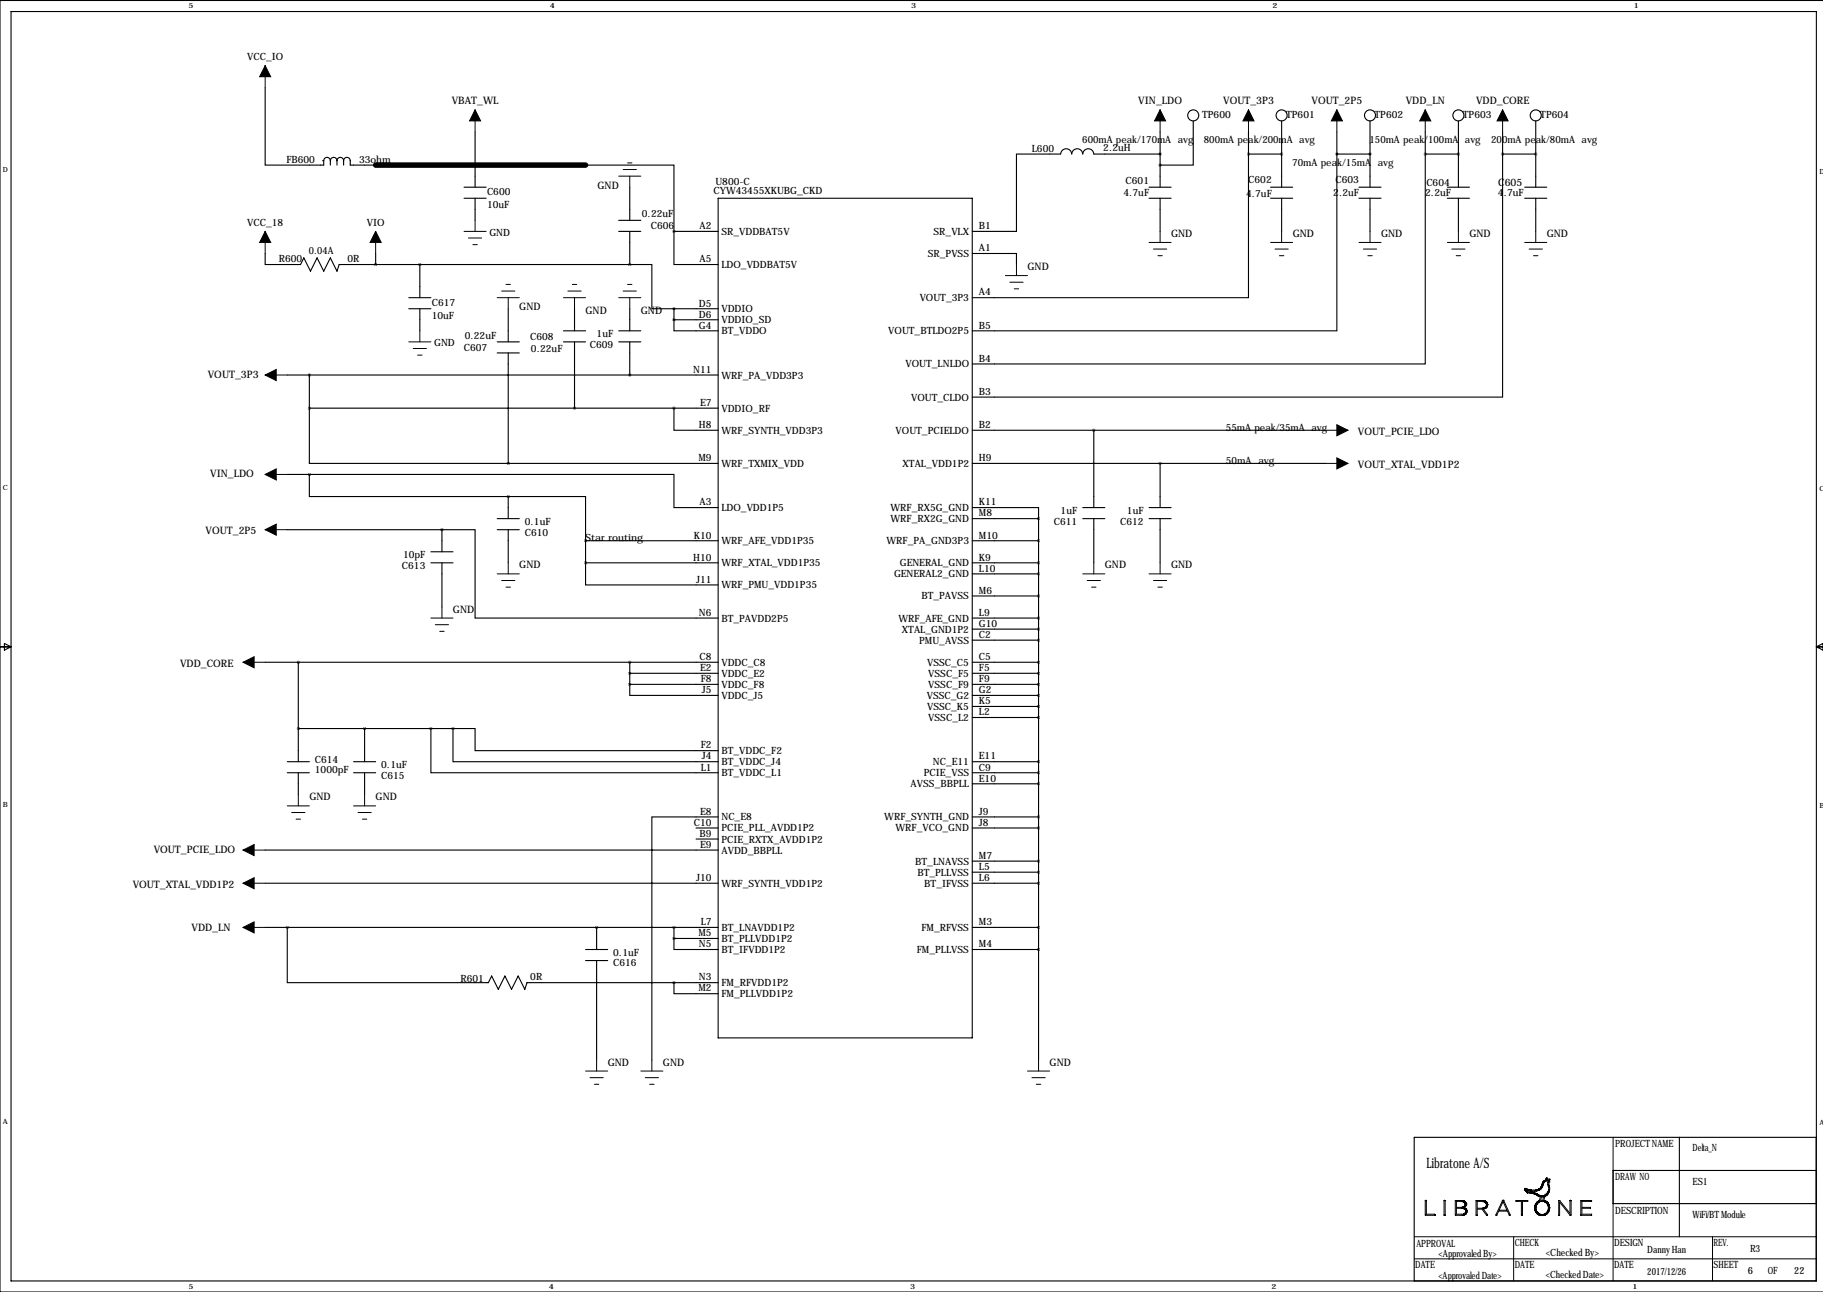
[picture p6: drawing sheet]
<svg xmlns="http://www.w3.org/2000/svg" width="419mm" height="297mm" viewBox="0 0 419 297" stroke-linecap="round" stroke-linejoin="round" font-family="sans-serif">
<defs><g id="words">
<text font-size="3.3" x="327.9" y="268.5">Libratone A/S</text>
<g font-size="2.4">
<text x="103.9" y="24">VBAT_WL</text>
<text x="261.7" y="24">VIN_LDO</text>
<text x="281.2" y="24">VOUT_3P3</text>
<text x="301.5" y="24">VOUT_2P5</text>
<text x="323.2" y="24">VDD_LN</text>
<text x="339.3" y="24">VDD_CORE</text>
<text x="137.4" y="43.4">GND</text>
<text x="344.4" y="42.8">C605</text>
<text x="269.2" y="54.5">GND</text>
<text x="297.2" y="54.5">GND</text>
<text x="317.5" y="54.5">GND</text>
<text x="337.8" y="54.5">GND</text>
<text x="355.6" y="54.5">GND</text>
<text x="236.2" y="62.1">GND</text>
<text x="119.4" y="71.4">GND</text>
<text x="134.6" y="72.2">GND</text>
<text x="147.3" y="72.2">GND</text>
<text x="47.8" y="87">VOUT_3P3</text>
<text x="312.2" y="99.9">VOUT_PCIE_LDO</text>
<text x="312.2" y="107.6">VOUT_XTAL_VDD1P2</text>
<text x="48.3" y="109.6">VIN_LDO</text>
<text x="47.3" y="122.8">VOUT_2P5</text>
<text x="119.4" y="130.7">GND</text>
<text x="254" y="130.7">GND</text>
<text x="269.2" y="130.7">GND</text>
<text x="104.1" y="140.8">GND</text>
<text x="41.4" y="153.3">VDD_CORE</text>
<text x="71.1" y="184">GND</text>
<text x="86.4" y="184">GND</text>
<text x="35.3" y="196.2">VOUT_PCIE_LDO</text>
<text x="30.5" y="204.1">VOUT_XTAL_VDD1P2</text>
<text x="44" y="214">VDD_LN</text>
<text x="139.7" y="245">GND</text>
<text x="152.4" y="245">GND</text>
<text x="241.3" y="245">GND</text>
</g>
<g font-size="2.3">
<text x="56.8" y="13.8">VCC_IO</text>
<text x="276.4" y="27.1">TP600</text>
<text x="295.7" y="27.1">TP601</text>
<text x="316" y="27.1">TP602</text>
<text x="336.3" y="27.1">TP603</text>
<text x="354.1" y="27.1">TP604</text>
<text x="237.2" y="34.9">L600</text>
<text x="248.8" y="33">600mA peak/170mA avg</text>
<text x="253.6" y="34.7">2.2uH</text>
<text x="276.8" y="33">800mA peak/200mA avg</text>
<text x="314.9" y="33">150mA peak/100mA avg</text>
<text x="342.8" y="33">200mA peak/80mA avg</text>
<text x="65.8" y="37.5">FB600</text>
<text x="82.5" y="37.5">33ohm</text>
<text x="297.1" y="38.1">70mA peak/15mA avg</text>
<text x="112" y="44.9">C600</text>
<text x="112" y="47.9">10uF</text>
<text x="164" y="44.7">CYW43455XKUBG_CKD</text>
<text x="164.5" y="42.5">U800-C</text>
<text x="258.3" y="45.1">4.7uF</text>
<text x="258.8" y="42.4">C601</text>
<text x="286.5" y="45.3">4.7uF</text>
<text x="287" y="42.1">C602</text>
<text x="306.5" y="45.1">2.2uF</text>
<text x="307" y="42.1">C603</text>
<text x="327.7" y="45.2">2.2uF</text>
<text x="327.9" y="42.8">C604</text>
<text x="344.4" y="45.2">4.7uF</text>
<text x="56.8" y="51.9">VCC_18</text>
<text x="84.3" y="51.9">VIO</text>
<text x="147.6" y="50">0.22uF</text>
<text x="149.6" y="52.7">C606</text>
<text x="160.8" y="52.7">A2</text>
<text x="225" y="52.7">B1</text>
<text x="71" y="58.4">0.04A</text>
<text x="112.5" y="54.2">GND</text>
<text x="165.9" y="54">SR_VDDBAT5V</text>
<text x="213.3" y="59.1">SR_PVSS</text>
<text x="214.6" y="54">SR_VLX</text>
<text x="225" y="57.8">A1</text>
<text x="64.1" y="60.3">R600</text>
<text x="79.9" y="60.1">0R</text>
<text x="160.8" y="60.3">A5</text>
<text x="165.9" y="61.6">LDO_VDDBAT5V</text>
<text x="99.3" y="70.3">C617</text>
<text x="160.7" y="70.5">D5</text>
<text x="165.9" y="71.8">VDDIO</text>
<text x="211.4" y="69.2">VOUT_3P3</text>
<text x="225" y="67.9">A4</text>
<text x="99.3" y="73.3">10uF</text>
<text x="106.8" y="77.9">0.22uF</text>
<text x="137.2" y="77.6">1uF</text>
<text x="160.7" y="75.6">G4</text>
<text x="160.7" y="73">D6</text>
<text x="165.9" y="76.9">BT_VDDO</text>
<text x="165.9" y="74.3">VDDIO_SD</text>
<text x="204.2" y="76.9">VOUT_BTLDO2P5</text>
<text x="225" y="75.6">B5</text>
<text x="99.8" y="79.6">GND</text>
<text x="106.6" y="80.6">C607</text>
<text x="121.9" y="78.2">C608</text>
<text x="122.1" y="80.9">0.22uF</text>
<text x="135.6" y="80">C609</text>
<text x="225" y="83.2">B4</text>
<text x="159.4" y="85.7">N11</text>
<text x="165.9" y="87">WRF_PA_VDD3P3</text>
<text x="208.2" y="84.5">VOUT_LNLDO</text>
<text x="161" y="93.3">E7</text>
<text x="165.9" y="94.6">VDDIO_RF</text>
<text x="209.4" y="92.1">VOUT_CLDO</text>
<text x="225" y="90.8">B3</text>
<text x="160.7" y="98.4">H8</text>
<text x="165.9" y="99.7">WRF_SYNTH_VDD3P3</text>
<text x="205.9" y="99.7">VOUT_PCIELDO</text>
<text x="225" y="98.4">B2</text>
<text x="281.8" y="99">55mA peak/35mA avg</text>
<text x="160.6" y="106">M9</text>
<text x="165.9" y="107.3">WRF_TXMIX_VDD</text>
<text x="207.5" y="107.3">XTAL_VDD1P2</text>
<text x="225" y="106">H9</text>
<text x="281.8" y="106.6">50mA avg</text>
<text x="160.8" y="116.2">A3</text>
<text x="165.9" y="117.5">LDO_VDD1P5</text>
<text x="204.7" y="117.5">WRF_RX5G_GND</text>
<text x="225" y="118.7">M8</text>
<text x="225" y="116.2">K11</text>
<text x="243.8" y="118.2">1uF</text>
<text x="259.1" y="118.2">1uF</text>
<text x="120.6" y="123.1">C610</text>
<text x="120.6" y="120.8">0.1uF</text>
<text x="134.5" y="124.4">Star routing</text>
<text x="159.5" y="123.8">K10</text>
<text x="165.9" y="125.1">WRF_AFE_VDD1P35</text>
<text x="203.8" y="125.1">WRF_PA_GND3P3</text>
<text x="204.7" y="120">WRF_RX2G_GND</text>
<text x="225" y="123.8">M10</text>
<text x="242.3" y="120.6">C611</text>
<text x="257.5" y="120.6">C612</text>
<text x="92.4" y="130.8">C613</text>
<text x="92.7" y="128.4">10pF</text>
<text x="159.4" y="128.9">H10</text>
<text x="165.9" y="130.2">WRF_XTAL_VDD1P35</text>
<text x="206.9" y="130.2">GENERAL_GND</text>
<text x="225" y="131.4">L10</text>
<text x="225" y="128.9">K9</text>
<text x="160" y="134">J11</text>
<text x="165.9" y="135.3">WRF_PMU_VDD1P35</text>
<text x="205.5" y="132.7">GENERAL2_GND</text>
<text x="211.8" y="137.8">BT_PAVSS</text>
<text x="225" y="136.5">M6</text>
<text x="160.7" y="141.6">N6</text>
<text x="165.9" y="142.9">BT_PAVDD2P5</text>
<text x="206.6" y="142.9">WRF_AFE_GND</text>
<text x="225" y="141.6">L9</text>
<text x="207.4" y="145.4">XTAL_GND1P2</text>
<text x="211.3" y="148">PMU_AVSS</text>
<text x="225" y="146.7">C2</text>
<text x="225" y="144.1">G10</text>
<text x="160.8" y="151.8">C8</text>
<text x="161" y="154.3">E2</text>
<text x="165.9" y="155.6">VDDC_E2</text>
<text x="165.9" y="153.1">VDDC_C8</text>
<text x="213.2" y="153.1">VSSC_C5</text>
<text x="213.4" y="155.6">VSSC_F5</text>
<text x="225" y="154.3">F5</text>
<text x="225" y="151.8">C5</text>
<text x="161.1" y="156.8">F8</text>
<text x="161.3" y="159.4">J5</text>
<text x="165.9" y="160.7">VDDC_J5</text>
<text x="165.9" y="158.1">VDDC_F8</text>
<text x="213.1" y="160.7">VSSC_G2</text>
<text x="213.4" y="158.1">VSSC_F9</text>
<text x="225" y="161.9">K5</text>
<text x="225" y="159.4">G2</text>
<text x="225" y="156.8">F9</text>
<text x="213.2" y="163.2">VSSC_K5</text>
<text x="213.4" y="165.8">VSSC_L2</text>
<text x="225" y="164.5">L2</text>
<text x="161.1" y="172.1">F2</text>
<text x="165.9" y="173.4">BT_VDDC_F2</text>
<text x="72.4" y="175.4">C614</text>
<text x="72.4" y="177.7">1000pF</text>
<text x="87.6" y="179">C615</text>
<text x="87.6" y="176.6">0.1uF</text>
<text x="161.1" y="177.2">L1</text>
<text x="161.3" y="174.6">J4</text>
<text x="165.9" y="178.5">BT_VDDC_L1</text>
<text x="165.9" y="175.9">BT_VDDC_J4</text>
<text x="212.4" y="178.5">PCIE_VSS</text>
<text x="214.5" y="175.9">NC_E11</text>
<text x="225" y="179.7">E10</text>
<text x="225" y="177.2">C9</text>
<text x="225" y="174.6">E11</text>
<text x="209.3" y="181">AVSS_BBPLL</text>
<text x="159.5" y="189.9">C10</text>
<text x="161" y="187.3">E8</text>
<text x="165.9" y="191.2">PCIE_PLL_AVDD1P2</text>
<text x="165.9" y="188.6">NC_E8</text>
<text x="203.3" y="188.6">WRF_SYNTH_GND</text>
<text x="205.9" y="191.2">WRF_VCO_GND</text>
<text x="225" y="189.9">J8</text>
<text x="225" y="187.3">J9</text>
<text x="160.8" y="192.4">B9</text>
<text x="161" y="194.9">E9</text>
<text x="165.9" y="196.2">AVDD_BBPLL</text>
<text x="165.9" y="193.7">PCIE_RXTX_AVDD1P2</text>
<text x="225" y="197.5">M7</text>
<text x="160" y="202.6">J10</text>
<text x="165.9" y="203.9">WRF_SYNTH_VDD1P2</text>
<text x="210.4" y="198.8">BT_LNAVSS</text>
<text x="210.9" y="201.3">BT_PLLVSS</text>
<text x="212.5" y="203.9">BT_IFVSS</text>
<text x="225" y="202.6">L6</text>
<text x="225" y="200">L5</text>
<text x="160.6" y="215.3">M5</text>
<text x="161.1" y="212.7">L7</text>
<text x="165.9" y="214">BT_LNAVDD1P2</text>
<text x="211.8" y="214">FM_RFVSS</text>
<text x="225" y="212.7">M3</text>
<text x="141" y="219.8">0.1uF</text>
<text x="160.7" y="217.8">N5</text>
<text x="165.9" y="219.1">BT_IFVDD1P2</text>
<text x="165.9" y="216.6">BT_PLLVDD1P2</text>
<text x="210.8" y="219.1">FM_PLLVSS</text>
<text x="225" y="217.8">M4</text>
<text x="105.9" y="225.7">R601</text>
<text x="121.9" y="225.2">0R</text>
<text x="141" y="222.2">C616</text>
<text x="160.6" y="228">M2</text>
<text x="160.7" y="225.4">N3</text>
<text x="165.9" y="226.7">FM_RFVDD1P2</text>
<text x="165.9" y="229.3">FM_PLLVDD1P2</text>
<text x="371.3" y="263.8">PROJECT NAME</text>
<text x="389.1" y="264.5">Delta_N</text>
<text x="371.3" y="271.4">DRAW NO</text>
<text x="389.1" y="272.4">ES1</text>
<text x="371.3" y="279">DESCRIPTION</text>
<text x="389.1" y="280">WiFi/BT Module</text>
<text x="325.6" y="286.6">APPROVAL</text>
<text x="348.2" y="286.4">CHECK</text>
<text x="371.1" y="286.4">DESIGN</text>
<text x="394" y="286.4">REV.</text>
<text x="402.3" y="287.9">R3</text>
<text x="325.4" y="291.5">DATE</text>
<text x="330.7" y="288.9">&lt;Approvaled By&gt;</text>
<text x="330.7" y="294">&lt;Approvaled Date&gt;</text>
<text x="348.2" y="291.5">DATE</text>
<text x="355.3" y="288.7">&lt;Checked By&gt;</text>
<text x="355.3" y="293.7">&lt;Checked Date&gt;</text>
<text x="371.1" y="291.5">DATE</text>
<text x="378.7" y="293.2">2017/12/26</text>
<text x="378.7" y="288.1">Danny Han</text>
<text x="394" y="291.5">SHEET</text>
<text x="401.8" y="293">6</text>
<text x="406.4" y="293">OF</text>
<text x="412.5" y="293">22</text>
</g>
<g font-size="1.6">
<text x="43.4" y="1.9">5</text>
<text x="126.4" y="1.9">4</text>
<text x="209.5" y="1.9">3</text>
<text x="292.5" y="1.9">2</text>
<text x="375.6" y="1.9">1</text>
<text x=".7" y="39.5">D</text>
<text x="418.3" y="40">D</text>
<text x=".7" y="112.7">C</text>
<text x="418.3" y="112.9">C</text>
<text x=".7" y="185.6">B</text>
<text x="418.3" y="185.8">B</text>
<text x=".7" y="258.5">A</text>
<text x="418.3" y="258.7">A</text>
<text x="43.4" y="296.3">5</text>
<text x="126.2" y="296.3">4</text>
<text x="209.2" y="296.3">3</text>
<text x="292.3" y="296.3">2</text>
<text x="375.3" y="296.3">1</text>
</g>
</g></defs>
<g fill="none" stroke="#000" stroke-width=".23">
<path d="M61 15.1v5.1M109.2 25.3v5M143.3 39h3M144.3 37.5h1M266.7 25.3v5M287 25.3v5M307.3 25.3v5M327.7 25.3v5M345.4 25.3v5M61 53.2v5.1M86.4 53.2v5.1M106.7 53.2h5.1"/>
<path d="M107.7 54.7h3M108.7 56.2h1M109.2 50.7v2.5M142.2 40.5h5.1M144.8 40.5v2.5M264.2 55.7h5M265.2 57.3h3M266.2 58.8h1M266.7 53.2v2.5M292.1 55.7h5.1M293.1 57.3h3.1M294.1 58.8h1"/>
<path d="M294.6 53.2v2.5M312.4 55.7h5.1M313.4 57.3h3.1M314.5 58.8h1M315 53.2v2.5M332.7 55.7h5.1M333.8 57.3h3M334.8 58.8h1M335.3 53.2v2.5M350.5 55.7h5.1M351.5 57.3h3.1M352.6 58.8h1"/>
<path d="M353.1 53.2v2.5M94 78.6h5.1M96.5 76.1v2.5M114.3 68.4h5.1M115.3 66.9h3.1M116.3 65.4h1M116.8 68.4v2.6M129.5 68.4h5.1M130.6 66.9h3M131.6 65.4h1M132.1 68.4v2.6M142.2 68.4h5.1"/>
<path d="M143.3 66.9h3M144.3 65.4h1M144.8 68.4v2.6M231.1 63.4h5.1M232.2 64.9h3M233.2 66.4h1M233.7 60.8v2.6M61 86.2h5M95 80.1h3M96 81.6h1M304.8 98.9h5.1M61 109.1h5"/>
<path d="M304.8 106.5h5.1M61 121.8h5M101.6 139.6v2.5M114.3 131.9h5.1M115.3 133.5h3.1M116.3 135h1M116.8 129.4v2.5M248.9 131.9h5.1M249.9 133.5h3.1M251 135h1M251.5 129.4v2.5M264.2 131.9h5"/>
<path d="M265.2 133.5h3M266.2 135h1M266.7 129.4v2.5M55.9 152.3h5.1M99.1 142.1h5M100.1 143.6h3M101.1 145.1h1M55.9 195.4h5.1M66 185.3h5.1M67.1 186.8h3M68.1 188.3h1M68.6 182.7v2.6"/>
<path d="M81.3 185.3h5.1M82.3 186.8h3M83.3 188.3h1M83.8 182.7v2.6M55.9 203.1h5.1M55.9 213.2h5.1M134.6 246.2h5.1M135.6 247.8h3.1M136.7 249.3h1M137.2 243.7v2.5M147.3 246.2h5.1M148.3 247.8h3.1"/>
<path d="M149.4 249.3h1M149.9 243.7v2.5M236.2 246.2h5.1M237.2 247.8h3.1M238.3 249.3h1M238.8 243.7v2.5M327.7 276h.2v3.2h1.9l.1 .2h-2.2zM327.8 276h.1M327.9 276.1h.1M332 276l.2 .1v3.3h-.2zM332.1 276h.1M334.8 276.2l1.7 .2 .3 .3-.1 .6-.6 .3h-1.3z"/>
<path d="M334.8 277.8l1.8 .1 .4 .3v.6l-.6 .4h-1.6zM336.4 276.3l.1 .1M336.5 277.6l.2 .1M336.5 277.6v.1M336.6 276.5h.1M336.6 277.6h.1M336.6 277.3h.1M336.8 279h.1M336.8 276.9h.1M336.9 276.3l-.6-.3h-1.7v3.4h1.7l.7-.2 .2-.4 .1-.5-.7-.7M336.9 276.4l.2 .2v.5l-.4 .5M336.9 276.3v.1"/>
<path d="M337.1 276.8h.1M337.1 279h.1M337.1 278h.1M339.3 276.1l1.8-.1 .7 .4 .2 .4-.2 .7-.3 .3-.5 .1 1 1.3-.1 .2h-.2l-1-1.4h-1.1v1.4h-.3zM339.6 276.2l1.8 .2 .3 .4v.5l-.6 .4-1.5 .1zM341.3 277.6v.1M341.3 276.3v.1M341.4 276.4h.1M341.7 277.6v.1M341.7 277h.1M341.7 276.3v.1M341.9 276.6h.1"/>
<path d="M341.9 277.3v.1M342 277h.1M345.4 276l.3 .1 1.5 3.3h-.2l-.4-1h-2.1l-.4 1h-.2zM345.5 276h.1M345.5 276.3l1 1.9h-1.9zM348.6 276l2.6 .1v.1h-1.2v3.2h-.2v-3.2h-1.2zM349.8 279.4h.1M350.6 273.7h.1M350.7 273.8l.3 .3M350.7 273.7v.1M350.8 273.3h.1M351 273.7l-.1-.1h.2l.1 .4 1.4 .2 1.8 .8 .8-.2 .6-.6"/>
<path d="M351 274.1l1.8 .4 1.3 .6-.2 1-.6 .4-.4 .7 .1 1.3 .7 .8M351 274.2h.1M351 273.8h.1M351.1 273.7l1.8 .2 1.1-.3 .4-.4 .5-1.4 .7-.6 .2 .3 .3-.1-.2 .3 .2 1.9-.3 .5M351.2 274.2h.1M351.5 273.7v.1M352.4 274.1v.1M352.8 277.4h.1M352.8 277.9l.1 .1M353.1 277.7h.1M353.1 274.6h.1M353.2 276.5h.1"/>
<path d="M353.2 278.4h.1M353.2 278.9h.1M353.2 277h.1M353.3 279h.1M353.4 276.8l.3-.4 .6-.2 .8 .1 .6 .5M353.4 276.8l-.3 .5v.8l.6 .9M353.4 276.8h.1M353.4 276.3v.1M353.5 273.7v.1M353.5 274.6h.1M353.7 279.3h.1M353.7 279h.1"/>
<path d="M353.9 275v.1M353.9 276.3l-.1 .1M353.9 273.3h.1M354.1 273.4h.1M354.2 279.4v.1M354.3 273.3h.1M354.4 275.2l.4-.1-.1 .9h-.5zM354.5 272.1h.1M354.5 272.9h.1M354.9 271.5v.1M354.9 271.9v.1M354.9 279.4l-.1 .1"/>
<path d="M355 271.8h.1M355.1 275.1h.1M355.1 275.1l-.2 .9 .7 .3 .5 .6v1.5l-.4 .7-.5 .3h-1.2l-.3-.1M355.2 276.3v.1M355.3 279h.1M355.4 271.5h.1M355.4 274.9h.1M355.4 271h.1M355.4 271l.3-.2 .2 .4 .4-.1-.2 .6 .2 1.9-.4 .9-.8 .5M355.4 271l-.2 .4-.4 .2-.5 1.4-.5 .4-.8 .2h-1l-1.5-.4v.2l.2 .3M355.7 276.3v.1M355.7 276.8l.3 .8-.2 .9"/>
<path d="M355.7 276.8h.1M355.8 274.6h.1M355.8 278.5v.1M355.8 278.6l-.9 .6h-.8l-.4-.2M355.8 274.1v.1M355.9 271.9h.1M355.9 274h.1M355.9 278.8h.1M355.9 276.6h.1M355.9 278.3h.1M355.9 277.1h.1M355.9 272.4h.1"/>
<path d="M355.9 274.4v.1M356 278.6h.1M356.1 271.7h.1M356.2 277.7h.1M358.3 276h.3l2.3 3v-3l.3 .1-.1 3.3h-.2l-2.4-3v3h-.2zM361.1 276h.1M363.5 276l2.4 .1v.1h-2.2v1.4h2v.2h-2v1.4h2.2v.2h-2.4zM370.8 261.5v33M325.1 284.3h92.5M325.1 289.4h92.4M348 284.3v10.2M393.7 284.3v10.2"/>
</g>
<g fill="none" stroke="#000" stroke-width=".25">
<path d="M2.5 2.7h415.1v291.8h-415.1zM419.1 .1h-419.1v296.9h419.1M61 20.2v17.8h13.4v-1.1a.76 .76 0 0 1 .8-.7 .76 .76 0 0 1 .7 .7M74.2 36.9h.1M75.9 36.9a.76 .76 0 0 1 .8-.7 .76 .76 0 0 1 .8 .7M75.9 36.9v1.1M77.5 36.9a.76 .76 0 0 1 .7-.7 .76 .76 0 0 1 .8 .7M77.5 36.9v1.1M79 36.9a.76 .76 0 0 1 .8-.7 .76 .76 0 0 1 .7 .7v1.1h28.7M79 36.9v1.1M109.2 38h45.7v15.2M109.2 38h.1"/>
<path d="M109.2 30.3v12.7M266.7 35.4h-15.2a1.27 1.27 0 0 0-1.3-1.2 1.27 1.27 0 0 0-1.3 1.2 1.27 1.27 0 0 0-1.3-1.2 1.27 1.27 0 0 0-1.2 1.2 1.27 1.27 0 0 0-1.3-1.2 1.27 1.27 0 0 0-1.3 1.2h-10.1v17.8h-10.2M266.7 30.3v12.7M274.3 27.8v10.2h-7.6M287 35.4v33h-63.5M287 35.4h7.6M287 30.3v5.1M294.6 27.8v15.2M307.3 35.4v40.7h-83.8M307.3 35.4h7.7M307.3 30.3v5.1M315 27.8v15.2"/>
<path d="M327.7 35.4v48.3h-104.2M327.7 35.4h7.6M327.7 30.3v5.1M335.3 27.8v15.2M345.4 35.4v55.9h-121.9M345.4 35.4h7.7M345.4 30.3v5.1M353.1 27.8v15.2M61 58.3v2.5h8.1l.7-1.5 1.6 3 1.5-3 1.5 3 1.5-3 1.6 3 .5-1.5h66.8M86.4 58.3v2.5M106.7 45.6h5.1M106.7 43h5.1"/>
<path d="M109.2 45.6v5.1M142.2 53.2h5.1M142.2 50.7h5.1M144.8 43v7.7M144.8 53.2v7.6M154.9 53.2v7.6h10.2M154.9 53.2h10.2M165.1 45.6h58.4v193h-58.4zM223.5 58.3h10.2v2.5M264.2 45.6h5M264.2 43h5M266.7 45.6v7.6"/>
<path d="M292.1 45.6h5.1M292.1 43h5.1M294.6 45.6v7.6M312.4 45.6h5.1M312.4 43h5.1M315 45.6v7.6M332.7 45.6h5.1M332.7 43h5.1M335.3 45.6v7.6M350.5 45.6h5.1M350.5 43h5.1M353.1 45.6v7.6"/>
<path d="M94 68.4h5.1M94 71h5.1M96.5 60.8v7.6M96.5 71v5.1M114.3 78.6h5.1M116.8 71v7.6M129.5 76.1h5.1M129.5 78.6h5.1M132.1 71v5.1M132.1 78.6v15.2M142.2 76.1h5.1M142.2 78.6h5.1"/>
<path d="M144.8 60.8h5.1v10.2h5M144.8 71v5.1M144.8 78.6v7.6M154.9 73.5v2.6h10.2M154.9 73.5h10.2M154.9 71h10.2M154.9 71v2.5M66 86.2h99.1M71.1 93.8v12.7h45.7M71.1 93.8h94M71.1 86.2v7.6M114.3 81.1h5.1"/>
<path d="M116.8 81.1v25.4M154.9 93.8v5.1h10.2M223.5 98.9h81.3M251.5 98.9v17.8M66 109.1h5.1M71.1 109.1h83.8v7.6h10.2M71.1 109.1v5.1h45.7M114.3 119.2h5.1M116.8 114.2h17.8v10.1M116.8 106.5h48.3M116.8 114.2v5M223.5 116.7h15.3v2.5"/>
<path d="M223.5 119.2h15.3M223.5 106.5h81.3M238.8 119.2v124.5M248.9 119.2h5.1M248.9 116.7h5.1M251.5 119.2v10.2M264.2 119.2h5M264.2 116.7h5M266.7 106.5v10.2M266.7 119.2v10.2M66 121.8h35.6M99.1 129.4h5"/>
<path d="M99.1 126.9h5M101.6 121.8h7.6v20.3h55.9M101.6 121.8v5.1M101.6 129.4v10.2M114.3 121.8h5.1M116.8 121.8v7.6M134.6 129.4v5.1h30.5M134.6 124.3h30.5M134.6 129.4h30.5M134.6 124.3v5.1M223.5 124.3h15.3M223.5 129.4h15.3"/>
<path d="M223.5 137h15.3M223.5 131.9h15.3M0 148.7h2.5M1 147.9l1.5 .8-1.5 .8zM61 152.3h104.1M68.6 152.3v22.8M144.8 157.3v2.6h20.3M144.8 157.3h20.3M144.8 154.8h20.3M144.8 152.3v5M223.5 159.9h15.3M223.5 157.3h15.3"/>
<path d="M223.5 154.8h15.3M223.5 152.3h15.3M223.5 142.1h15.3M223.5 147.2h15.3M223.5 144.6h15.3M417.6 148.7h1.5M417.6 148.7l1.5-.8v1.6zM66 177.7h5.1M66 175.1h5.1M68.6 177.7v5M68.6 167.5h35.5M81.3 177.7h5.1"/>
<path d="M81.3 175.1h5.1M83.8 167.5v7.6M83.8 177.7v5M99.1 167.5v10.2h66M104.1 167.5h5.1v5.1h55.9M104.1 167.5v7.6h61M223.5 177.7h15.3M223.5 175.1h15.3M223.5 165h15.3M223.5 162.4h15.3M61 195.4h104.1M160 192.9h5.1"/>
<path d="M160 190.4h5.1M165.1 187.8h-15.2v55.9M223.5 190.4h15.3M223.5 187.8h15.3M223.5 198h15.3M223.5 180.2h15.3M61 213.2h104.1M61 203.1h104.1M66 213.2v12.7h46.3l.7-1.5 1.6 3 1.5-3 1.5 3 1.5-3 1.5 3 .6-1.5h43.9M134.6 218.3h5.1M137.2 213.2v5.1M154.9 215.8v2.5h10.2"/>
<path d="M154.9 215.8h10.2M154.9 213.2v2.6M223.5 218.3h15.3M223.5 213.2h15.3M223.5 203.1h15.3M223.5 200.5h15.3M134.6 220.8h5.1M137.2 220.8v22.9M154.9 225.9v2.6h10.2M386.1 261.5v22.8M417.5 261.5h-92.4v33M417.6 269.1h-46.8v7.6h46.8"/>
<circle cx="274.3" cy="26.5" r="1.27"/>
<circle cx="294.6" cy="26.5" r="1.27"/>
<circle cx="315" cy="26.5" r="1.27"/>
<circle cx="335.3" cy="26.5" r="1.27"/>
<circle cx="353.1" cy="26.5" r="1.27"/>
</g>
<path d="M86.4 38h48.2" fill="none" stroke="#000" stroke-width="1.3"/>
<g fill="#000" stroke="#000" stroke-width=".23">
<path d="M61 15.1l1.2 2.5h-2.5zM109.2 25.3l1.3 2.5h-2.6zM266.7 25.3l1.3 2.5h-2.6zM287 25.3l1.3 2.5h-2.5zM307.3 25.3l1.3 2.5h-2.5zM327.7 25.3l1.2 2.5h-2.5zM345.4 25.3l1.3 2.5h-2.5zM61 53.2l1.2 2.5h-2.5zM86.4 53.2l1.2 2.5h-2.5zM61 86.2l2.5-1.3v2.6zM307.3 97.6l2.6 1.3-2.6 1.3zM61 109.1l2.5-1.3v2.5z"/>
<path d="M307.3 105.3l2.6 1.2-2.6 1.3zM61 121.8l2.5-1.3v2.5zM55.9 152.3l2.5-1.3v2.5zM55.9 195.4l2.5-1.2v2.5zM55.9 203.1l2.5-1.3v2.5zM55.9 213.2l2.5-1.3v2.6z"/>
</g>
<path d="M307.3 35.4a.05 .05 0 0 0 .1 0 .05 .05 0 0 0-.1 0zM327.6 35.4a.05 .05 0 0 0 .1 0 .05 .05 0 0 0-.1 0zM345.4 35.4a.05 .05 0 0 0 .1 0 .05 .05 0 0 0-.1 0zM251.4 98.9a.05 .05 0 0 0 .1 0 .05 .05 0 0 0-.1 0zM238.7 119.2a.05 .05 0 0 0 .1 0 .05 .05 0 0 0-.1 0zM238.7 124.3a.05 .05 0 0 0 .1 0 .05 .05 0 0 0-.1 0zM238.7 129.4a.05 .05 0 0 0 .1 0 .05 .05 0 0 0-.1 0zM238.7 131.9a.05 .05 0 0 0 .1 0 .05 .05 0 0 0-.1 0zM238.7 137a.05 .05 0 0 0 .1 0 .05 .05 0 0 0-.1 0zM238.7 142.1a.05 .05 0 0 0 .1 0 .05 .05 0 0 0-.1 0zM238.7 144.6a.05 .05 0 0 0 .1 0 .05 .05 0 0 0-.1 0zM238.7 147.2a.05 .05 0 0 0 .1 0 .05 .05 0 0 0-.1 0zM238.7 152.3a.05 .05 0 0 0 .1 0 .05 .05 0 0 0-.1 0zM238.7 154.8a.05 .05 0 0 0 .1 0 .05 .05 0 0 0-.1 0zM238.7 157.3a.05 .05 0 0 0 .1 0 .05 .05 0 0 0-.1 0zM238.7 159.9a.05 .05 0 0 0 .1 0 .05 .05 0 0 0-.1 0zM238.7 162.4a.05 .05 0 0 0 .1 0 .05 .05 0 0 0-.1 0zM238.7 165a.05 .05 0 0 0 .1 0 .05 .05 0 0 0-.1 0zM238.7 175.1a.05 .05 0 0 0 .1 0 .05 .05 0 0 0-.1 0zM238.7 177.7a.05 .05 0 0 0 .1 0 .05 .05 0 0 0-.1 0zM238.7 180.2a.05 .05 0 0 0 .1 0 .05 .05 0 0 0-.1 0zM238.7 187.8a.05 .05 0 0 0 .1 0 .05 .05 0 0 0-.1 0zM238.7 190.4a.05 .05 0 0 0 .1 0 .05 .05 0 0 0-.1 0zM238.7 198a.05 .05 0 0 0 .1 0 .05 .05 0 0 0-.1 0zM238.7 200.5a.05 .05 0 0 0 .1 0 .05 .05 0 0 0-.1 0zM238.7 203.1a.05 .05 0 0 0 .1 0 .05 .05 0 0 0-.1 0zM238.7 213.2a.05 .05 0 0 0 .1 0 .05 .05 0 0 0-.1 0zM238.7 218.3a.05 .05 0 0 0 .1 0 .05 .05 0 0 0-.1 0zM154.9 53.2a.05 .05 0 0 0 .1 0 .05 .05 0 0 0-.1 0zM86.3 60.8a.05 .05 0 0 0 .1 0 .05 .05 0 0 0-.1 0zM154.9 71a.05 .05 0 0 0 .1 0 .05 .05 0 0 0-.1 0zM154.9 73.5a.05 .05 0 0 0 .1 0 .05 .05 0 0 0-.1 0zM154.9 93.8a.05 .05 0 0 0 .1 0 .05 .05 0 0 0-.1 0zM116.8 106.5a.05 .05 0 0 0 .1 0 .05 .05 0 0 0-.1 0zM116.8 114.2a.05 .05 0 0 0 .1 0 .05 .05 0 0 0-.1 0zM104.1 167.5a.05 .05 0 0 0 .1 0 .05 .05 0 0 0-.1 0zM99 167.5a.05 .05 0 0 0 .1 0 .05 .05 0 0 0-.1 0zM154.9 215.8a.05 .05 0 0 0 .1 0 .05 .05 0 0 0-.1 0zM154.9 213.2a.05 .05 0 0 0 .1 0 .05 .05 0 0 0-.1 0zM137.1 213.2a.05 .05 0 0 0 .1 0 .05 .05 0 0 0-.1 0zM154.9 225.9a.05 .05 0 0 0 .1 0 .05 .05 0 0 0-.1 0zM66 213.2a.05 .05 0 0 0 .1 0 .05 .05 0 0 0-.1 0zM294.6 35.4a.05 .05 0 0 0 .1 0 .05 .05 0 0 0-.1 0zM314.9 35.4a.05 .05 0 0 0 .1 0 .05 .05 0 0 0-.1 0zM353 35.4a.05 .05 0 0 0 .1 0 .05 .05 0 0 0-.1 0z" fill="#000" stroke="#000" stroke-width=".63"/>
<use href="#words"/>
</svg>
